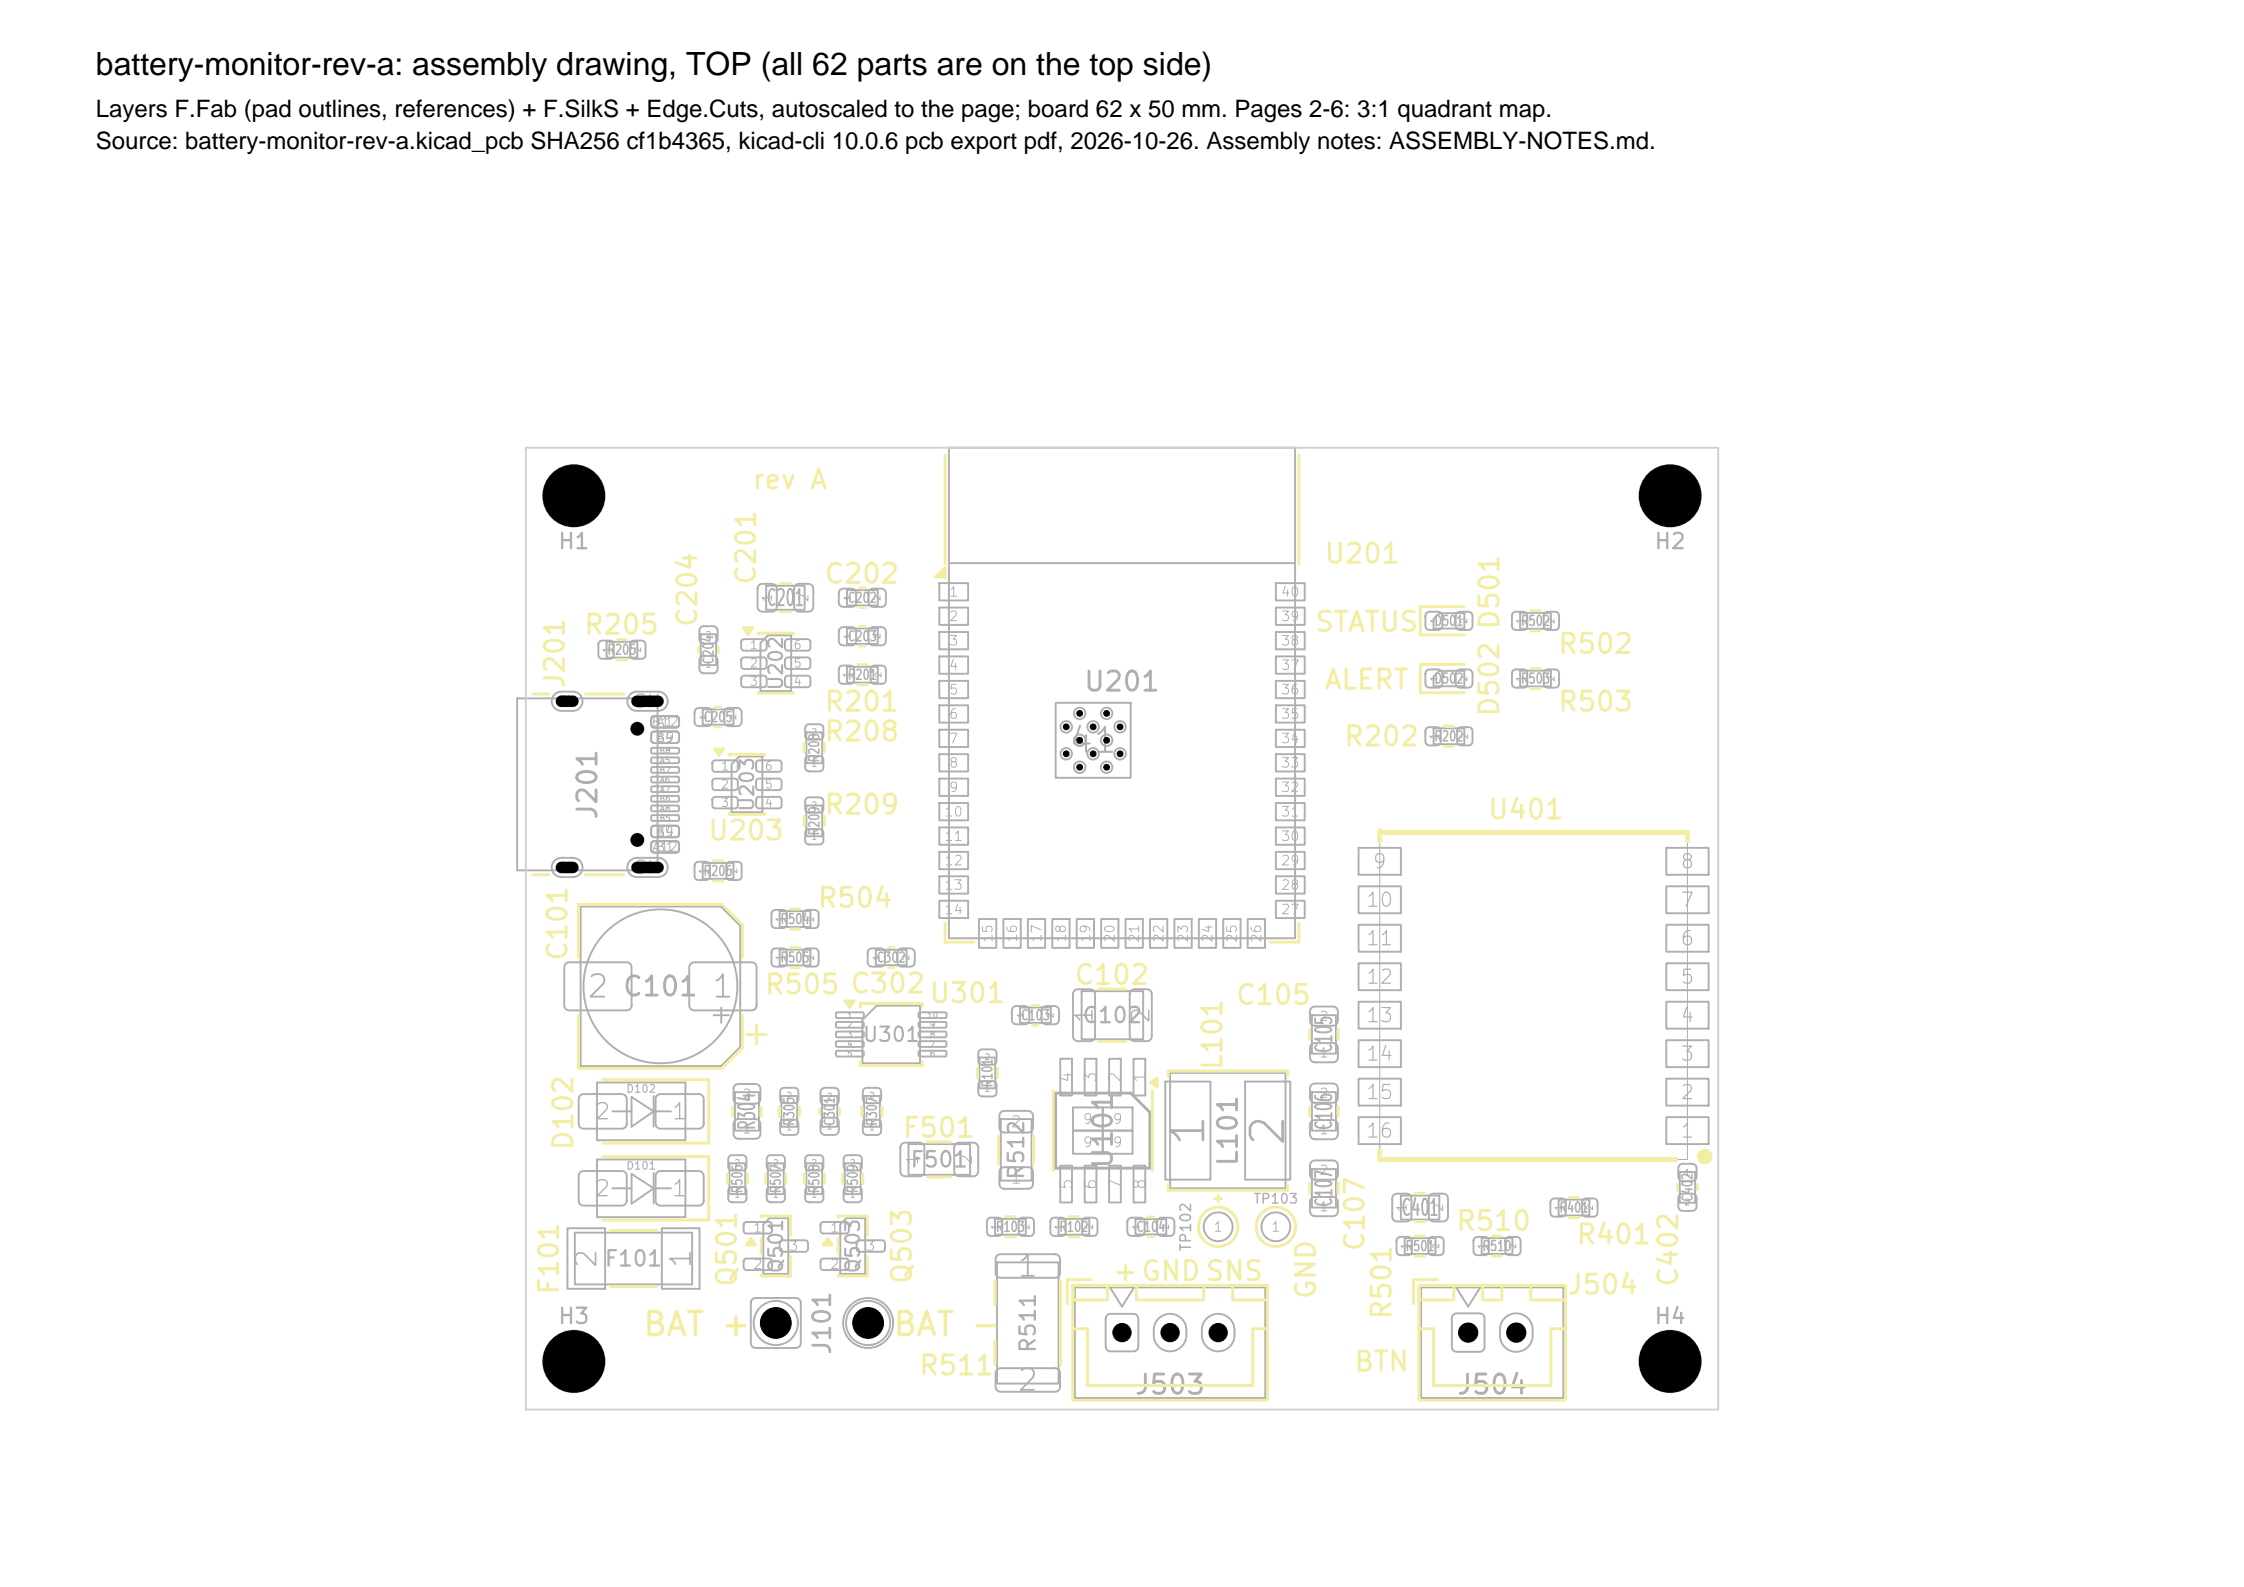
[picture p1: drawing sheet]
<svg xmlns="http://www.w3.org/2000/svg" width="297mm" height="210mm" viewBox="0 0 297 210" stroke-linecap="round" stroke-linejoin="round" font-family="sans-serif">
<defs><g id="words">
<g font-size="4.3" fill="#afafaf">
<text x="160.5" y="152.1" transform="rotate(-90 160.5 152.1)">1</text>
<text x="171.1" y="152.1" transform="rotate(-90 171.1 152.1)">2</text>
</g>
<text font-size="4.2" x="12.7" y="9.9">battery-monitor-rev-a: assembly drawing, TOP (all 62 parts are on the top side)</text>
<text font-size="3.3" fill="#afafaf" x="141.2" y="100.5">41</text>
<g font-size="3.2">
<text x="12.7" y="15.5">Layers F.Fab (pad outlines, references) + F.SilkS + Edge.Cuts, autoscaled to the page; board 62 x 50 mm. Pages 2-6: 3:1 quadrant map.</text>
<text x="12.7" y="19.8">Source: battery-monitor-rev-a.kicad_pcb SHA256 cf1b4365, kicad-cli 10.0.6 pcb export pdf, 2026-10-26. Assembly notes: ASSEMBLY-NOTES.md.</text>
</g>
<g font-size="3.1" fill="#f2eda1">
<text x="84.9" y="177.5">BAT +</text>
<text x="118" y="177.5">BAT -</text>
</g>
<g font-size="3" fill="#afafaf">
<text x="77.4" y="132.8">2</text>
<text x="94" y="132.8">1</text>
</g>
<g font-size="2.8" fill="#afafaf">
<text x="134.4" y="169.7">1</text>
<text x="134.4" y="184.8">2</text>
</g>
<g font-size="2.7" fill="#afafaf">
<text x="79.6" y="168.1" transform="rotate(-90 79.6 168.1)">2</text>
<text x="92.1" y="168.1" transform="rotate(-90 92.1 168.1)">1</text>
</g>
<g font-size="2.5" fill="#f2eda1">
<text x="99.4" y="65.4">rev A</text>
<text x="100.7" y="77.6" transform="rotate(-90 100.7 77.6)">C201</text>
<text x="108.9" y="77.8">C202</text>
<text x="175.1" y="75.2">U201</text>
<text x="92.9" y="83.2" transform="rotate(-90 92.9 83.2)">C204</text>
<text x="77.1" y="84.6">R205</text>
<text x="173.9" y="84.2">STATUS</text>
<text x="206" y="87.1">R502</text>
<text x="75.3" y="91.3" transform="rotate(-90 75.3 91.3)">J201</text>
<text x="108.9" y="94.8">R201</text>
<text x="175.1" y="91.8">ALERT</text>
<text x="199" y="95" transform="rotate(-90 199 95)">D502 D501</text>
<text x="206" y="94.8">R503</text>
<text x="108.9" y="98.7">R208</text>
<text x="177.7" y="99.4">R202</text>
<text x="93.5" y="111.8">U203</text>
<text x="108.9" y="108.4">R209</text>
<text x="196.7" y="109">U401</text>
<text x="108" y="120.7">R504</text>
<text x="75.7" y="127.3" transform="rotate(-90 75.7 127.3)">C101</text>
<text x="142" y="130.9">C102</text>
<text x="101" y="132.2">R505 C302</text>
<text x="122.8" y="133.3">U301</text>
<text x="163.4" y="133.6">C105</text>
<text x="162.4" y="141.8" transform="rotate(-90 162.4 141.8)">L101</text>
<text x="76.5" y="152.4" transform="rotate(-90 76.5 152.4)">D102</text>
<text x="119.3" y="151.1">F501</text>
<text x="181.2" y="165.8" transform="rotate(-90 181.2 165.8)">C107</text>
<text x="192.5" y="163.5">R510</text>
<text x="208.4" y="165.3">R401</text>
<text x="74.6" y="171.5" transform="rotate(-90 74.6 171.5)">F101</text>
<text x="98.1" y="170.5" transform="rotate(-90 98.1 170.5)">Q501</text>
<text x="121.3" y="170.1" transform="rotate(-90 121.3 170.1)">Q503</text>
<text x="147.1" y="170.1">+GNDSNS</text>
<text x="174.8" y="172.1" transform="rotate(-90 174.8 172.1)">GND</text>
<text x="207.3" y="171.9">J504</text>
<text x="222.7" y="170.5" transform="rotate(-90 222.7 170.5)">C402</text>
<text x="184.8" y="174.8" transform="rotate(-90 184.8 174.8)">R501</text>
<text x="121.4" y="182.6">R511</text>
<text x="179" y="182.1">BTN</text>
</g>
<g font-size="2.5" fill="#afafaf">
<text x="143.3" y="92.1">U201</text>
<text x="79.7" y="108.7" transform="rotate(-90 79.7 108.7)">J201</text>
<text x="82.2" y="132.5">C101</text>
<text x="147.9" y="154.8" transform="rotate(-90 147.9 154.8)">U101</text>
<text x="164.4" y="154.5" transform="rotate(-90 164.4 154.5)">L101</text>
<text x="150" y="185.1">J503</text>
<text x="192.6" y="185.1">J504</text>
</g>
<g font-size="2.3" fill="#afafaf">
<text x="145.2" y="135.7" transform="rotate(-90 145.2 135.7)">1</text>
<text x="152.7" y="135.7" transform="rotate(-90 152.7 135.7)">2</text>
<text x="110.5" y="179.4" transform="rotate(-90 110.5 179.4)">J101</text>
</g>
<g font-size="2.2" fill="#afafaf">
<text x="101.4" y="80.7">C201</text>
<text x="176.9" y="139.5" transform="rotate(-90 176.9 139.5)">C105</text>
<text x="100.5" y="149.7" transform="rotate(-90 100.5 149.7)">R304</text>
<text x="176.9" y="149.7" transform="rotate(-90 176.9 149.7)">C106</text>
<text x="176.9" y="159.8" transform="rotate(-90 176.9 159.8)">C107</text>
<text x="185.4" y="161.4">C401</text>
</g>
<g font-size="2.1" fill="#afafaf">
<text x="78.5" y="148.7">2</text>
<text x="88.7" y="148.7">1</text>
<text x="78.5" y="158.9">2</text>
<text x="88.7" y="158.9">1</text>
</g>
<g font-size="2" fill="#afafaf">
<text x="73.7" y="73.2">H1</text>
<text x="218.8" y="73.2">H2</text>
<text x="143.1" y="135.9">C102</text>
<text x="120.3" y="155">F501</text>
<text x="136" y="156.3" transform="rotate(-90 136 156.3)">R512</text>
<text x="79.9" y="168.1">F101</text>
<text x="73.7" y="175.7">H3</text>
<text x="137.6" y="179.2" transform="rotate(-90 137.6 179.2)">R511</text>
<text x="218.8" y="175.7">H4</text>
</g>
<g font-size="1.9" fill="#afafaf">
<text x="181.5" y="115.4">9</text>
<text x="222.3" y="115.4">8</text>
<text x="180.6" y="120.5">10</text>
<text x="180.6" y="125.6">11</text>
<text x="222.3" y="125.6">6</text>
<text x="222.3" y="120.5">7</text>
<text x="180.6" y="130.7">12</text>
<text x="222.3" y="130.7">5</text>
<text x="180.6" y="135.8">13</text>
<text x="222.3" y="135.8">4</text>
<text x="114" y="138.3">U301</text>
<text x="180.6" y="140.9">14</text>
<text x="222.3" y="140.9">3</text>
<text x="180.6" y="145.9">15</text>
<text x="222.3" y="145.9">2</text>
<text x="180.6" y="151">16</text>
<text x="222.3" y="151">1</text>
</g>
<g font-size="1.8" fill="#afafaf">
<text x="83.7" y="94.2">SH</text>
<text x="104.1" y="91.5" transform="rotate(-90 104.1 91.5)">U202</text>
<text x="100.3" y="107.6" transform="rotate(-90 100.3 107.6)">U203</text>
<text x="83.7" y="116.1">SH</text>
<text x="104.1" y="168.6" transform="rotate(-90 104.1 168.6)">Q501</text>
<text x="114.3" y="168.6" transform="rotate(-90 114.3 168.6)">Q503</text>
</g>
<g font-size="1.7" fill="#afafaf">
<text x="149.8" y="177.3" transform="rotate(-90 149.8 177.3)">1</text>
<text x="156.1" y="177.3" transform="rotate(-90 156.1 177.3)">2</text>
<text x="162.5" y="177.3" transform="rotate(-90 162.5 177.3)">3</text>
<text x="195.6" y="177.3" transform="rotate(-90 195.6 177.3)">1</text>
<text x="202" y="177.3" transform="rotate(-90 202 177.3)">2</text>
</g>
<g font-size="1.6" fill="#afafaf">
<text x="142.3" y="143.4" transform="rotate(-90 142.3 143.4)">4</text>
<text x="145.5" y="143.4" transform="rotate(-90 145.5 143.4)">3</text>
<text x="148.8" y="143.4" transform="rotate(-90 148.8 143.4)">2</text>
<text x="152" y="143.4" transform="rotate(-90 152 143.4)">1</text>
<text x="142.3" y="157.6" transform="rotate(-90 142.3 157.6)">5</text>
<text x="145.5" y="157.6" transform="rotate(-90 145.5 157.6)">6</text>
<text x="148.8" y="157.6" transform="rotate(-90 148.8 157.6)">7</text>
<text x="152" y="157.6" transform="rotate(-90 152 157.6)">8</text>
</g>
<g font-size="1.5" fill="#afafaf">
<text x="133.6" y="149.6">2</text>
<text x="121.9" y="154.3" transform="rotate(-90 121.9 154.3)">1</text>
<text x="129" y="154.3" transform="rotate(-90 129 154.3)">2</text>
<text x="133.6" y="157">1</text>
</g>
<g font-size="1.4" fill="#afafaf">
<text x="73.6" y="93.8">SH</text>
<text x="73.6" y="115.8">SH</text>
<text x="158" y="165.7" transform="rotate(-90 158 165.7)">TP102</text>
</g>
<g font-size="1.3" fill="#afafaf">
<text x="112.1" y="80.1">C202</text>
<text x="125.5" y="79.3">1</text>
<text x="125.5" y="82.5">2</text>
<text x="169.4" y="82.5">39</text>
<text x="169.4" y="79.3">40</text>
<text x="189.8" y="83.2">D501</text>
<text x="201.2" y="83.2">R502</text>
<text x="80.3" y="87">R205</text>
<text x="94.8" y="88" transform="rotate(-90 94.8 88)">C204</text>
<text x="112.1" y="85.2">C203</text>
<text x="125.5" y="85.7">3</text>
<text x="125.5" y="89">4</text>
<text x="169.4" y="89">37</text>
<text x="169.4" y="85.7">38</text>
<text x="93" y="95.9">C205</text>
<text x="112.1" y="90.3">R201</text>
<text x="125.5" y="92.2">5</text>
<text x="125.5" y="95.4">6</text>
<text x="169.4" y="95.4">35</text>
<text x="169.4" y="92.2">36</text>
<text x="189.8" y="90.8">D502</text>
<text x="201.2" y="90.8">R503</text>
<text x="108.8" y="101" transform="rotate(-90 108.8 101)">R208</text>
<text x="125.5" y="98.7">7</text>
<text x="125.5" y="101.9">8</text>
<text x="169.4" y="101.9">33</text>
<text x="169.4" y="98.7">34</text>
<text x="189.8" y="98.4">R202</text>
<text x="125.5" y="105.1">9</text>
<text x="169.4" y="105.1">32</text>
<text x="108.8" y="110.6" transform="rotate(-90 108.8 110.6)">R209</text>
<text x="124.9" y="108.4">10</text>
<text x="124.9" y="111.6">11</text>
<text x="169.4" y="111.6">30</text>
<text x="169.4" y="108.4">31</text>
<text x="93" y="116.3">R206</text>
<text x="124.9" y="114.8">12</text>
<text x="124.9" y="118.1">13</text>
<text x="169.4" y="118.1">28</text>
<text x="169.4" y="114.8">29</text>
<text x="103.2" y="122.6">R504</text>
<text x="124.9" y="121.3">14</text>
<text x="131.7" y="124.9" transform="rotate(-90 131.7 124.9)">15</text>
<text x="134.9" y="124.9" transform="rotate(-90 134.9 124.9)">16</text>
<text x="138.2" y="124.9" transform="rotate(-90 138.2 124.9)">17</text>
<text x="141.4" y="124.9" transform="rotate(-90 141.4 124.9)">18</text>
<text x="144.6" y="124.9" transform="rotate(-90 144.6 124.9)">19</text>
<text x="147.9" y="124.9" transform="rotate(-90 147.9 124.9)">20</text>
<text x="151.1" y="124.9" transform="rotate(-90 151.1 124.9)">21</text>
<text x="154.3" y="124.9" transform="rotate(-90 154.3 124.9)">22</text>
<text x="157.6" y="124.9" transform="rotate(-90 157.6 124.9)">23</text>
<text x="160.8" y="124.9" transform="rotate(-90 160.8 124.9)">24</text>
<text x="164" y="124.9" transform="rotate(-90 164 124.9)">25</text>
<text x="167.2" y="124.9" transform="rotate(-90 167.2 124.9)">26</text>
<text x="169.4" y="121.3">27</text>
<text x="103.2" y="127.7">R505</text>
<text x="115.9" y="127.7">C302</text>
<text x="135" y="135.3">C103</text>
<text x="131.7" y="144" transform="rotate(-90 131.7 144)">R101</text>
<text x="105.5" y="149.1" transform="rotate(-90 105.5 149.1)">R305</text>
<text x="110.8" y="149.1" transform="rotate(-90 110.8 149.1)">C301</text>
<text x="116.4" y="149.1" transform="rotate(-90 116.4 149.1)">R307</text>
<text x="143.2" y="149.1">9</text>
<text x="147.2" y="149.1">9</text>
<text x="143.2" y="152.1">9</text>
<text x="147.2" y="152.1">9</text>
<text x="98.6" y="158" transform="rotate(-90 98.6 158)">R506</text>
<text x="103.7" y="158" transform="rotate(-90 103.7 158)">R507</text>
<text x="108.8" y="158" transform="rotate(-90 108.8 158)">R508</text>
<text x="113.9" y="158" transform="rotate(-90 113.9 158)">R509</text>
<text x="165.8" y="159.6">TP103</text>
<text x="206.3" y="160.8">R401</text>
<text x="224.3" y="159.1" transform="rotate(-90 224.3 159.1)">C402</text>
<text x="99.6" y="163.4">1</text>
<text x="104.3" y="165.8">3</text>
<text x="109.8" y="163.4">1</text>
<text x="114.5" y="165.8">3</text>
<text x="131.7" y="163.3">R103</text>
<text x="140.1" y="163.3">R102</text>
<text x="150.3" y="163.3">C104</text>
<text x="160.5" y="163.3">1</text>
<text x="168.1" y="163.3">1</text>
<text x="185.9" y="165.9">R501</text>
<text x="196.1" y="165.9">R510</text>
<text x="99.6" y="168.3">2</text>
<text x="109.8" y="168.3">2</text>
</g>
<g font-size="1.2" fill="#afafaf">
<text x="102.5" y="79.8" transform="rotate(-90 102.5 79.8)">1</text>
<text x="107.3" y="79.8" transform="rotate(-90 107.3 79.8)">2</text>
<text x="86.1" y="96.5">B12</text>
<text x="86.7" y="98.5">B9</text>
<text x="86.8" y="96.5">A1</text>
<text x="86.8" y="98.5">A4</text>
<text x="86.2" y="113">A12</text>
<text x="86.7" y="113">B1</text>
<text x="86.7" y="111">B4</text>
<text x="86.8" y="111">A9</text>
<text x="174.5" y="135.4">2</text>
<text x="174.5" y="140.2">1</text>
<text x="98.2" y="145.6">2</text>
<text x="174.5" y="145.6">2</text>
<text x="98.2" y="150.3">1</text>
<text x="174.5" y="150.4">1</text>
<text x="174.5" y="155.8">2</text>
<text x="174.5" y="160.6">1</text>
<text x="186.5" y="160.5" transform="rotate(-90 186.5 160.5)">1</text>
<text x="191.3" y="160.5" transform="rotate(-90 191.3 160.5)">2</text>
</g>
<g font-size="1.1" fill="#afafaf">
<text x="99.1" y="86.2">1</text>
<text x="99.1" y="88.6">2</text>
<text x="104.9" y="88.6">5</text>
<text x="104.9" y="86.2">6</text>
<text x="99.1" y="91">3</text>
<text x="104.9" y="91">4</text>
<text x="95.3" y="102.2">1</text>
<text x="95.3" y="104.6">2</text>
<text x="95.3" y="107.1">3</text>
<text x="101.1" y="107.1">4</text>
<text x="101.1" y="104.6">5</text>
<text x="101.1" y="102.2">6</text>
</g>
<g font-size="1" fill="#afafaf">
<text x="82.8" y="144.8">D102</text>
<text x="82.8" y="155">D101</text>
</g>
<g font-size=".8" fill="#afafaf">
<text x="112.8" y="79.6" transform="rotate(-90 112.8 79.6)">1</text>
<text x="116.7" y="79.6" transform="rotate(-90 116.7 79.6)">2</text>
<text x="190.4" y="82.6" transform="rotate(-90 190.4 82.6)">1</text>
<text x="194.4" y="82.6" transform="rotate(-90 194.4 82.6)">2</text>
<text x="201.7" y="82.6" transform="rotate(-90 201.7 82.6)">1</text>
<text x="205.9" y="82.6" transform="rotate(-90 205.9 82.6)">2</text>
<text x="80.8" y="86.4" transform="rotate(-90 80.8 86.4)">1</text>
<text x="85" y="86.4" transform="rotate(-90 85 86.4)">2</text>
<text x="93.3" y="88.6">1</text>
<text x="93.3" y="84.6">2</text>
<text x="112.6" y="89.7" transform="rotate(-90 112.6 89.7)">1</text>
<text x="112.8" y="84.7" transform="rotate(-90 112.8 84.7)">1</text>
<text x="116.7" y="84.7" transform="rotate(-90 116.7 84.7)">2</text>
<text x="116.8" y="89.7" transform="rotate(-90 116.8 89.7)">2</text>
<text x="93.7" y="95.3" transform="rotate(-90 93.7 95.3)">1</text>
<text x="97.6" y="95.3" transform="rotate(-90 97.6 95.3)">2</text>
<text x="190.4" y="90.3" transform="rotate(-90 190.4 90.3)">1</text>
<text x="194.4" y="90.3" transform="rotate(-90 194.4 90.3)">2</text>
<text x="201.7" y="90.3" transform="rotate(-90 201.7 90.3)">1</text>
<text x="205.9" y="90.3" transform="rotate(-90 205.9 90.3)">2</text>
<text x="87.2" y="99.9">B8</text>
<text x="87.3" y="101.2">A5</text>
<text x="107.3" y="101.7">1</text>
<text x="107.3" y="97.5">2</text>
<text x="190.3" y="97.9" transform="rotate(-90 190.3 97.9)">1</text>
<text x="194.5" y="97.9" transform="rotate(-90 194.5 97.9)">2</text>
<text x="87.2" y="106.3">B6</text>
<text x="87.2" y="102.5">B7</text>
<text x="87.3" y="103.7">A6</text>
<text x="87.3" y="105">A7</text>
<text x="87.3" y="107.6">A8</text>
<text x="107.3" y="107.1">2</text>
<text x="87.2" y="108.8">B5</text>
<text x="107.3" y="111.3">1</text>
<text x="93.6" y="115.7" transform="rotate(-90 93.6 115.7)">1</text>
<text x="97.8" y="115.7" transform="rotate(-90 97.8 115.7)">2</text>
<text x="103.7" y="122.1" transform="rotate(-90 103.7 122.1)">1</text>
<text x="107.9" y="122.1" transform="rotate(-90 107.9 122.1)">2</text>
<text x="103.7" y="127.2" transform="rotate(-90 103.7 127.2)">1</text>
<text x="107.9" y="127.2" transform="rotate(-90 107.9 127.2)">2</text>
<text x="116.6" y="127.2" transform="rotate(-90 116.6 127.2)">1</text>
<text x="120.5" y="127.2" transform="rotate(-90 120.5 127.2)">2</text>
<text x="112" y="134.9">1</text>
<text x="112" y="136.2">2</text>
<text x="112" y="137.5">3</text>
<text x="122.6" y="134.9">10</text>
<text x="123" y="137.5">8</text>
<text x="123" y="136.2">9</text>
<text x="135.7" y="134.8" transform="rotate(-90 135.7 134.8)">1</text>
<text x="139.6" y="134.8" transform="rotate(-90 139.6 134.8)">2</text>
<text x="112" y="138.7">4</text>
<text x="112" y="140">5</text>
<text x="123" y="140">6</text>
<text x="123" y="138.7">7</text>
<text x="130.2" y="140.5">2</text>
<text x="104" y="149.8">1</text>
<text x="104" y="145.6">2</text>
<text x="109.3" y="149.7">1</text>
<text x="109.3" y="145.7">2</text>
<text x="114.9" y="149.8">1</text>
<text x="114.9" y="145.6">2</text>
<text x="130.2" y="144.7">1</text>
<text x="97.1" y="154.5">2</text>
<text x="102.2" y="154.5">2</text>
<text x="107.3" y="154.5">2</text>
<text x="112.4" y="154.5">2</text>
<text x="222.9" y="155.8">1</text>
<text x="97.1" y="158.7">1</text>
<text x="102.2" y="158.7">1</text>
<text x="107.3" y="158.7">1</text>
<text x="112.4" y="158.7">1</text>
<text x="206.8" y="160.3" transform="rotate(-90 206.8 160.3)">1</text>
<text x="211" y="160.3" transform="rotate(-90 211 160.3)">2</text>
<text x="222.9" y="159.7">2</text>
<text x="132.3" y="162.8" transform="rotate(-90 132.3 162.8)">1</text>
<text x="136.5" y="162.8" transform="rotate(-90 136.5 162.8)">2</text>
<text x="140.7" y="162.8" transform="rotate(-90 140.7 162.8)">1</text>
<text x="144.9" y="162.8" transform="rotate(-90 144.9 162.8)">2</text>
<text x="151" y="162.8" transform="rotate(-90 151 162.8)">1</text>
<text x="154.9" y="162.8" transform="rotate(-90 154.9 162.8)">2</text>
<text x="186.5" y="165.4" transform="rotate(-90 186.5 165.4)">1</text>
<text x="190.7" y="165.4" transform="rotate(-90 190.7 165.4)">2</text>
<text x="196.7" y="165.4" transform="rotate(-90 196.7 165.4)">1</text>
<text x="200.9" y="165.4" transform="rotate(-90 200.9 165.4)">2</text>
</g>
<g font-size=".5" fill="#afafaf">
<text x="142.4" y="94.8">41</text>
<text x="145.9" y="94.8">41</text>
<text x="140.6" y="96.6">41</text>
<text x="140.6" y="100.1">41</text>
<text x="142.4" y="98.4">41</text>
<text x="142.4" y="101.9">41</text>
<text x="144.1" y="96.6">41</text>
<text x="144.1" y="100.1">41</text>
<text x="145.9" y="98.4">41</text>
<text x="145.9" y="101.9">41</text>
<text x="147.7" y="96.6">41</text>
<text x="147.7" y="100.1">41</text>
</g>
</g></defs>
<g fill="none" stroke="#afafaf" stroke-width=".25">
<path d="M125.6 59.2h45.8v65h-45.8zM100.4 77.4l.5-.1h1.3a.64 .64 0 0 1 .6 .6v2.4a.64 .64 0 0 1-.6 .6h-1.3a.64 .64 0 0 1-.6-.6v-2.4zM101.4 77.5h5.1v3.2h-5.1zM105.3 77.4l.4-.1h1.3a.64 .64 0 0 1 .6 .6v2.4a.64 .64 0 0 1-.6 .6h-1.3a.64 .64 0 0 1-.6-.6v-2.4zM111.2 78.1l.4-.2h1.1a.57 .57 0 0 1 .6 .6v1.2a.57 .57 0 0 1-.6 .6h-1.1a.57 .57 0 0 1-.6-.6v-1.2zM112.1 78.1h4.1v2h-4.1zM115.1 78.1l.4-.2h1.2a.57 .57 0 0 1 .6 .6v1.2a.57 .57 0 0 1-.6 .6h-1.2a.57 .57 0 0 1-.5-.6v-1.2zM124.3 77.2h3.8v2.3h-3.8zM125.6 74.5h45.8M168.9 77.2h3.8v2.3h-3.8zM68.4 92.4h18.6v22.8h-18.6zM73.4 91.9l.7-.4h1.7a1.27 1.27 0 0 1 1.3 1.3 1.27 1.27 0 0 1-1.3 1.3h-1.5a1.27 1.27 0 0 1-1.2-.8 1.27 1.27 0 0 1 .3-1.4z"/>
<path d="M79.3 84.9l.4-.1h1a.51 .51 0 0 1 .5 .5v1.4a.51 .51 0 0 1-.5 .5h-1a.51 .51 0 0 1-.5-.5v-1.4zM80.3 84.9h4.1v2.1h-4.1zM83.4 91.9l.4-.3 .4-.1h2.9a1.27 1.27 0 0 1 1.3 1.3 1.27 1.27 0 0 1-1.3 1.3h-2.8a1.27 1.27 0 0 1-1.2-.8 1.27 1.27 0 0 1 .3-1.4zM83.5 84.9l.4-.1h1a.51 .51 0 0 1 .5 .5v1.4a.51 .51 0 0 1-.5 .5h-1a.51 .51 0 0 1-.5-.5v-1.4zM86.2 99h3.5l.2 .1v.4l-.2 .2h-3.3l-.2-.2zM86.3 94.9l.3-.1h2.9a.38 .38 0 0 1 .4 .3v.8a.38 .38 0 0 1-.4 .4h-2.9a.38 .38 0 0 1-.4-.4v-.8zM86.3 96.9l.3-.1h2.9a.38 .38 0 0 1 .4 .4v.7a.38 .38 0 0 1-.4 .4h-2.9a.38 .38 0 0 1-.4-.4v-.7zM92.1 93.8l.4-.1h1.1a.57 .57 0 0 1 .6 .5v1.3a.57 .57 0 0 1-.6 .6h-1.1a.57 .57 0 0 1-.6-.6v-1.3zM92.7 87l.4-.2h1.3a.57 .57 0 0 1 .6 .6v1.1a.57 .57 0 0 1-.6 .6h-1.3a.57 .57 0 0 1-.5-.6v-1.1zM92.7 83l.4-.1h1.3a.57 .57 0 0 1 .6 .5v1.2a.57 .57 0 0 1-.6 .5h-1.3a.57 .57 0 0 1-.5-.5v-1.2zM92.8 83.9h2v4.1h-2zM93 93.9h4.1v2h-4.1z"/>
<path d="M96 93.8l.4-.1h1.2a.57 .57 0 0 1 .6 .5v1.3a.57 .57 0 0 1-.6 .6h-1.2a.57 .57 0 0 1-.5-.6v-1.3zM98.2 84.7l.3-.1h2.6a.38 .38 0 0 1 .4 .4v.7a.38 .38 0 0 1-.4 .4h-2.6a.38 .38 0 0 1-.4-.4v-.7zM98.2 87.1l.3-.1h2.6a.38 .38 0 0 1 .4 .4v.7a.38 .38 0 0 1-.4 .4h-2.6a.38 .38 0 0 1-.4-.4v-.7zM98.2 89.5l.3-.1h2.6a.38 .38 0 0 1 .4 .4v.8a.38 .38 0 0 1-.4 .3h-2.6a.38 .38 0 0 1-.4-.3v-.8zM100.6 85.1l1.1-1h3v7.3h-4.1zM104 89.5l.3-.1h2.6a.38 .38 0 0 1 .4 .4v.8a.38 .38 0 0 1-.4 .3h-2.6a.38 .38 0 0 1-.4-.3v-.8zM104 87.1l.3-.1h2.6a.38 .38 0 0 1 .4 .4v.7a.38 .38 0 0 1-.4 .4h-2.6a.38 .38 0 0 1-.4-.4v-.7zM104 84.7l.3-.1h2.6a.38 .38 0 0 1 .4 .4v.7a.38 .38 0 0 1-.4 .4h-2.6a.38 .38 0 0 1-.4-.4v-.7zM106.7 96l.4-.2h1.4a.51 .51 0 0 1 .5 .5v1.1a.51 .51 0 0 1-.5 .5h-1.4a.51 .51 0 0 1-.5-.5v-1.1zM106.7 96.9h2.1v4.1h-2.1zM111.2 88.2l.3-.1h1a.51 .51 0 0 1 .6 .5v1.4a.51 .51 0 0 1-.6 .5h-1a.51 .51 0 0 1-.5-.5v-1.4zM111.2 83.2l.4-.2h1.1a.57 .57 0 0 1 .6 .6v1.2a.57 .57 0 0 1-.6 .6h-1.1a.57 .57 0 0 1-.6-.6v-1.2z"/>
<path d="M112.1 83.2h4.1v2h-4.1zM112.1 88.2h4.1v2.1h-4.1zM115.1 83.2l.4-.2h1.2a.57 .57 0 0 1 .6 .6v1.2a.57 .57 0 0 1-.6 .6h-1.2a.57 .57 0 0 1-.5-.6v-1.2zM115.4 88.2l.3-.1h1a.51 .51 0 0 1 .6 .5v1.4a.51 .51 0 0 1-.6 .5h-1a.51 .51 0 0 1-.5-.5v-1.4zM124.3 80.4h3.8v2.3h-3.8zM124.3 83.6h3.8v2.3h-3.8zM124.3 86.9h3.8v2.3h-3.8zM124.3 90.1h3.8v2.3h-3.8zM124.3 93.3h3.8v2.3h-3.8zM124.3 96.6h3.8v2.3h-3.8zM124.3 99.8h3.8v2.3h-3.8zM139.7 93h9.9v9.9h-9.9z"/>
<path d="M168.9 99.8h3.8v2.3h-3.8zM168.9 96.6h3.8v2.3h-3.8zM168.9 93.3h3.8v2.3h-3.8zM168.9 90.1h3.8v2.3h-3.8zM168.9 86.9h3.8v2.3h-3.8zM168.9 83.6h3.8v2.3h-3.8zM168.9 80.4h3.8v2.3h-3.8zM188.8 96.4l.4-.2h1a.51 .51 0 0 1 .5 .5v1.4a.51 .51 0 0 1-.5 .5h-1a.51 .51 0 0 1-.5-.5v-1.4zM188.8 88.7l.4-.1h1.1a.56 .56 0 0 1 .6 .5v1.3a.56 .56 0 0 1-.6 .6h-1.1a.56 .56 0 0 1-.5-.6v-1.3zM188.8 81.1l.4-.2h1.1a.56 .56 0 0 1 .6 .6v1.3a.56 .56 0 0 1-.6 .6h-1.1a.56 .56 0 0 1-.5-.6v-1.3zM189.7 96.4h4.1v2.1h-4.1zM189.7 81.9l.8-.8h3.3v2.1h-4.1z"/>
<path d="M190.5 88.8h3.3v2h-4.1v-1.3zM192.8 88.7l.4-.1h1.1a.56 .56 0 0 1 .6 .5v1.3a.56 .56 0 0 1-.6 .6h-1.1a.56 .56 0 0 1-.5-.6v-1.3zM192.8 81.1l.4-.2h1.1a.56 .56 0 0 1 .6 .6v1.3a.56 .56 0 0 1-.6 .6h-1.1a.56 .56 0 0 1-.5-.6v-1.3zM193 96.4l.4-.2h1a.51 .51 0 0 1 .5 .5v1.4a.51 .51 0 0 1-.5 .5h-1a.51 .51 0 0 1-.5-.5v-1.4zM200.3 88.7l.3-.1h1a.51 .51 0 0 1 .5 .5v1.4a.51 .51 0 0 1-.5 .5h-1a.51 .51 0 0 1-.5-.5v-1.4zM200.3 81.1l.3-.2h1a.51 .51 0 0 1 .5 .6v1.4a.51 .51 0 0 1-.5 .5h-1a.51 .51 0 0 1-.5-.5v-1.4zM201.2 88.7h4.1v2.1h-4.1zM201.2 81.1h4.1v2.1h-4.1zM204.5 88.7l.3-.1h1a.51 .51 0 0 1 .5 .5v1.4a.51 .51 0 0 1-.5 .5h-1a.51 .51 0 0 1-.5-.5v-1.4zM204.5 81.1l.3-.2h1a.51 .51 0 0 1 .5 .6v1.4a.51 .51 0 0 1-.5 .5h-1a.51 .51 0 0 1-.5-.5v-1.4zM73.4 113.9l.7-.4h1.7a1.27 1.27 0 0 1 1.3 1.3 1.27 1.27 0 0 1-1.3 1.3h-1.5a1.27 1.27 0 0 1-1.2-.8 1.27 1.27 0 0 1 .3-1.4zM76.8 120h18.6l2.6 2.5v16l-2.6 2.6h-18.6z"/>
<path d="M83.4 113.9l.4-.3 .4-.1h2.9a1.27 1.27 0 0 1 1.3 1.3 1.27 1.27 0 0 1-1.3 1.3h-2.8a1.27 1.27 0 0 1-1.2-.8 1.27 1.27 0 0 1 .3-1.4zM86.2 100.3l3.5-.1 .2 .1v.5l-.2 .2h-3.3l-.2-.2zM86.2 102.8h3.5l.2 .1v.4l-.2 .2h-3.3l-.2-.2zM86.2 104.1l3.5-.1 .2 .2v.4l-.2 .2h-3.3l-.2-.2zM86.2 106.7l3.5-.1 .2 .1v.5l-.2 .2h-3.3l-.2-.2zM86.2 107.9h3.5l.2 .1v.4l-.2 .2h-3.3l-.2-.2zM86.2 105.4l3.5-.1 .2 .1v.5l-.2 .2h-3.3l-.2-.2zM86.2 101.6l3.5-.1 .2 .1v.5l-.2 .2h-3.3l-.2-.2zM86.3 109.4l.3-.1h2.9a.38 .38 0 0 1 .4 .3v.8a.38 .38 0 0 1-.4 .4h-2.9a.38 .38 0 0 1-.4-.4v-.8zM86.3 111.4l.3-.1h2.9a.38 .38 0 0 1 .4 .4v.7a.38 .38 0 0 1-.4 .4h-2.9a.38 .38 0 0 1-.4-.4v-.7zM92.1 114.2l.3-.2h1.1a.51 .51 0 0 1 .5 .5v1.4a.51 .51 0 0 1-.5 .6h-1.1a.51 .51 0 0 1-.5-.6v-1.4zM93 114.2h4.1v2.1h-4.1z"/>
<path d="M94.4 100.7l.3-.1h2.6a.38 .38 0 0 1 .4 .4v.8a.38 .38 0 0 1-.4 .3h-2.6a.38 .38 0 0 1-.4-.3v-.8zM94.4 103.1l.3-.1h2.6a.38 .38 0 0 1 .4 .4v.8a.38 .38 0 0 1-.4 .4h-2.6a.38 .38 0 0 1-.4-.4v-.8zM94.4 105.6l.3-.2h2.6a.38 .38 0 0 1 .4 .4v.8a.38 .38 0 0 1-.4 .4h-2.6a.38 .38 0 0 1-.4-.4v-.8zM96.3 114.2l.3-.2h1.1a.51 .51 0 0 1 .5 .5v1.4a.51 .51 0 0 1-.5 .6h-1.1a.51 .51 0 0 1-.5-.6v-1.4zM96.8 101.1l1-1h3.1v7.4h-4.1zM100.2 105.6l.3-.2h2.6a.38 .38 0 0 1 .3 .4v.8a.38 .38 0 0 1-.3 .4h-2.6a.38 .38 0 0 1-.4-.4v-.8zM100.2 103.1l.3-.1h2.6a.38 .38 0 0 1 .3 .4v.8a.38 .38 0 0 1-.3 .4h-2.6a.38 .38 0 0 1-.4-.4v-.8zM100.2 100.7l.3-.1h2.6a.38 .38 0 0 1 .3 .4v.8a.38 .38 0 0 1-.3 .3h-2.6a.38 .38 0 0 1-.4-.3v-.8zM106.7 100.2l.4-.2h1.4a.51 .51 0 0 1 .5 .5v1.1a.51 .51 0 0 1-.5 .5h-1.4a.51 .51 0 0 1-.5-.5v-1.1zM106.7 109.9l.4-.2h1.4a.51 .51 0 0 1 .5 .5v1a.51 .51 0 0 1-.5 .5h-1.4a.51 .51 0 0 1-.5-.5v-1zM106.7 105.7l.4-.2h1.4a.51 .51 0 0 1 .5 .5v1a.51 .51 0 0 1-.5 .5h-1.4a.51 .51 0 0 1-.5-.5v-1zM106.7 106.6h2.1v4.1h-2.1z"/>
<path d="M124.3 103h3.8v2.3h-3.8zM124.3 106.3h3.8v2.3h-3.8zM124.3 109.5h3.8v2.3h-3.8zM124.3 112.7h3.8v2.3h-3.8zM124.3 116h3.8v2.3h-3.8zM124.3 119.2h3.8v2.3h-3.8zM168.9 119.2h3.8v2.3h-3.8zM168.9 116h3.8v2.3h-3.8zM168.9 112.7h3.8v2.3h-3.8zM168.9 109.5h3.8v2.3h-3.8zM168.9 106.3h3.8v2.3h-3.8zM168.9 103h3.8v2.3h-3.8z"/>
<path d="M179.8 112.2h5.6v3.6h-5.6zM179.8 117.3h5.6v3.5h-5.6zM220.5 117.3h5.6v3.5h-5.6zM220.5 112.2h5.6v3.6h-5.6zM74.9 127.5l.4-.2h7.7a.64 .64 0 0 1 .6 .7v5.1a.64 .64 0 0 1-.6 .6h-7.7a.64 .64 0 0 1-.6-.6v-5.1zM91.4 127.5l.5-.2h7.6a.64 .64 0 0 1 .6 .7v5.1a.64 .64 0 0 1-.6 .6h-7.6a.64 .64 0 0 1-.7-.6v-5.1zM94.4 134.3h2.1M95.5 133.3v2.1M102.3 125.6l.3-.1h1a.51 .51 0 0 1 .5 .5v1.4a.51 .51 0 0 1-.5 .5h-1a.51 .51 0 0 1-.5-.5v-1.4zM102.3 120.6l.3-.2h1a.51 .51 0 0 1 .5 .5v1.4a.51 .51 0 0 1-.5 .5h-1a.51 .51 0 0 1-.5-.5v-1.4zM103.2 125.7h4.1v2.1h-4.1zM103.2 120.6h4.1v2.1h-4.1z"/>
<path d="M106.5 125.6l.3-.1h1a.51 .51 0 0 1 .5 .5v1.4a.51 .51 0 0 1-.5 .5h-1a.51 .51 0 0 1-.5-.5v-1.4zM106.5 120.6l.3-.2h1a.51 .51 0 0 1 .5 .5v1.4a.51 .51 0 0 1-.5 .5h-1a.51 .51 0 0 1-.5-.5v-1.4zM110.7 134h3.4l.2 .1v.4l-.2 .2h-3.3l-.2-.2zM110.7 135.3l3.4-.1 .2 .1v.5l-.2 .2h-3.3l-.2-.2zM110.7 136.6l3.4-.1 .2 .1v.5l-.2 .2h-3.3l-.2-.2zM110.7 137.8h3.4l.2 .1v.5l-.2 .1h-3.3l-.2-.1zM110.7 139.1h3.4l.2 .1v.4l-.2 .2h-3.3l-.2-.2zM114.1 135l1.9-1.9h5.8v7.6h-7.7zM115 125.7l.4-.2h1.2a.57 .57 0 0 1 .5 .6v1.2a.57 .57 0 0 1-.5 .6h-1.2a.57 .57 0 0 1-.6-.6v-1.2zM115.9 125.7h4.1v2h-4.1zM118.9 125.7l.5-.2h1.1a.57 .57 0 0 1 .6 .6v1.2a.57 .57 0 0 1-.6 .6h-1.1a.57 .57 0 0 1-.6-.6v-1.2zM121.6 139.1h3.5l.2 .1v.4l-.2 .2h-3.3l-.2-.2z"/>
<path d="M121.6 137.8h3.5l.2 .1v.5l-.2 .1h-3.3l-.2-.1zM121.6 136.6l3.5-.1 .2 .1v.5l-.2 .2h-3.3l-.2-.2zM121.6 135.3l3.5-.1 .2 .1v.5l-.2 .2h-3.3l-.2-.2zM121.6 134h3.5l.2 .1v.4l-.2 .2h-3.3l-.2-.2zM129.6 121.6h2.3v3.8h-2.3zM129.6 139l.4-.1h1.4a.51 .51 0 0 1 .5 .5v1a.51 .51 0 0 1-.5 .5h-1.4a.51 .51 0 0 1-.5-.5v-1zM129.6 139.9h2.1v4.1h-2.1zM132.8 121.6h2.3v3.8h-2.3zM134.1 133.3l.4-.2h1.1a.57 .57 0 0 1 .6 .6v1.3a.57 .57 0 0 1-.6 .6h-1.1a.57 .57 0 0 1-.6-.6v-1.3zM135 133.3h4.1v2.1h-4.1zM136 121.6h2.3v3.8h-2.3zM138 133.3l.4-.2h1.2a.57 .57 0 0 1 .6 .6v1.3a.57 .57 0 0 1-.6 .6h-1.2a.57 .57 0 0 1-.5-.6v-1.3z"/>
<path d="M139.3 121.6h2.3v3.8h-2.3zM142.2 131.1l.4-.2h1.7a.64 .64 0 0 1 .6 .6v5.6a.64 .64 0 0 1-.6 .7h-1.7a.64 .64 0 0 1-.6-.7v-5.6zM142.5 121.6h2.3v3.8h-2.3zM143.2 131.2h8.1v6.3h-8.1zM145.7 121.6h2.3v3.8h-2.3zM149 121.6h2.3v3.8h-2.3zM149.7 131.1l.5-.2h1.6a.64 .64 0 0 1 .6 .6v5.6a.64 .64 0 0 1-.6 .7h-1.6a.64 .64 0 0 1-.7-.7v-5.6zM152.2 121.6h2.3v3.8h-2.3zM155.4 121.6h2.3v3.8h-2.3zM158.7 121.6h2.3v3.8h-2.3zM161.9 121.6h2.3v3.8h-2.3zM165.1 121.6h2.3v3.8h-2.3z"/>
<path d="M173.6 138.2l.4-.2h2.4a.64 .64 0 0 1 .7 .7v1.2a.64 .64 0 0 1-.7 .7h-2.4a.64 .64 0 0 1-.6-.7v-1.2zM173.6 133.4l.4-.2h2.4a.64 .64 0 0 1 .7 .6v1.3a.64 .64 0 0 1-.7 .6h-2.4a.64 .64 0 0 1-.6-.6v-1.3zM173.6 134.3h3.2v5.1h-3.2zM179.8 122.4h5.6v3.5h-5.6zM179.8 127.5h5.6v3.5h-5.6zM179.8 132.6h5.6v3.5h-5.6zM179.8 137.7h5.6v3.5h-5.6zM220.5 137.7h5.6v3.5h-5.6zM220.5 132.6h5.6v3.5h-5.6zM220.5 127.5h5.6v3.5h-5.6zM220.5 122.4h5.6v3.5h-5.6zM76.8 145l.4-.2h5.1a.64 .64 0 0 1 .7 .6v3.3a.64 .64 0 0 1-.7 .7h-5.1a.64 .64 0 0 1-.6-.7v-3.3z"/>
<path d="M76.8 155.1l.4-.1h5.1a.64 .64 0 0 1 .7 .6v3.3a.64 .64 0 0 1-.7 .6h-5.1a.64 .64 0 0 1-.6-.6v-3.3zM79 143.3h11.7v7.6h-11.7zM79 153.4h11.7v7.7h-11.7zM81 147.1h2.6M81 157.2h2.6M83.6 145.2l2.9 1.9-2.9 2zM83.6 155.3l2.9 1.9-2.9 2.1zM86.5 147.1h2.3M86.5 145v4.1M86.5 155.2v4.1M86.5 157.2h2.3M87 145l.4-.2h5.1a.64 .64 0 0 1 .6 .6v3.3a.64 .64 0 0 1-.6 .7h-5.1a.64 .64 0 0 1-.6-.7v-3.3z"/>
<path d="M87 155.1l.4-.1h5.1a.64 .64 0 0 1 .6 .6v3.3a.64 .64 0 0 1-.6 .6h-5.1a.64 .64 0 0 1-.6-.6v-3.3zM96.5 157.2l.4-.1h1.4a.51 .51 0 0 1 .5 .5v1a.51 .51 0 0 1-.5 .5h-1.4a.51 .51 0 0 1-.5-.5v-1zM96.5 153l.4-.1h1.4a.51 .51 0 0 1 .5 .5v1a.51 .51 0 0 1-.5 .5h-1.4a.51 .51 0 0 1-.5-.5v-1zM96.5 153.9h2.1v4.1h-2.1zM97.3 148.3l.4-.2h2.3a.64 .64 0 0 1 .6 .6v1.4a.64 .64 0 0 1-.6 .6h-2.3a.64 .64 0 0 1-.6-.6v-1.4zM97.3 143.6l.4-.2h2.3a.64 .64 0 0 1 .6 .7v1.3a.64 .64 0 0 1-.6 .7h-2.3a.64 .64 0 0 1-.6-.7v-1.3zM97.3 144.5h3.2v5.1h-3.2zM101.6 157.2l.4-.1h1.4a.51 .51 0 0 1 .5 .5v1a.51 .51 0 0 1-.5 .5h-1.4a.51 .51 0 0 1-.5-.5v-1zM101.6 153l.4-.1h1.4a.51 .51 0 0 1 .5 .5v1a.51 .51 0 0 1-.5 .5h-1.4a.51 .51 0 0 1-.5-.5v-1zM101.6 153.9h2.1v4.1h-2.1zM103.4 148.3l.4-.1h1.4a.51 .51 0 0 1 .5 .5v1a.51 .51 0 0 1-.5 .5h-1.4a.51 .51 0 0 1-.5-.5v-1zM103.4 144.1l.4-.1h1.4a.51 .51 0 0 1 .5 .5v1a.51 .51 0 0 1-.5 .5h-1.4a.51 .51 0 0 1-.5-.5v-1z"/>
<path d="M103.4 145h2.1v4.1h-2.1zM106.7 157.2l.4-.1h1.4a.51 .51 0 0 1 .5 .5v1a.51 .51 0 0 1-.5 .5h-1.4a.51 .51 0 0 1-.5-.5v-1zM106.7 153l.4-.1h1.4a.51 .51 0 0 1 .5 .5v1a.51 .51 0 0 1-.5 .5h-1.4a.51 .51 0 0 1-.5-.5v-1zM106.7 153.9h2.1v4.1h-2.1zM108.8 148.1l.4-.2h1.2a.57 .57 0 0 1 .6 .6v1.1a.57 .57 0 0 1-.6 .6h-1.2a.57 .57 0 0 1-.6-.6v-1.1zM108.8 144.1l.4-.1h1.2a.57 .57 0 0 1 .6 .5v1.2a.57 .57 0 0 1-.6 .5h-1.2a.57 .57 0 0 1-.6-.5v-1.2zM108.8 145h2v4.1h-2zM111.8 157.2l.4-.1h1.4a.51 .51 0 0 1 .5 .5v1a.51 .51 0 0 1-.5 .5h-1.4a.51 .51 0 0 1-.5-.5v-1zM111.8 153l.4-.1h1.4a.51 .51 0 0 1 .5 .5v1a.51 .51 0 0 1-.5 .5h-1.4a.51 .51 0 0 1-.5-.5v-1zM111.8 153.9h2.1v4.1h-2.1zM114.3 148.3l.4-.1h1.4a.51 .51 0 0 1 .5 .5v1a.51 .51 0 0 1-.5 .5h-1.4a.51 .51 0 0 1-.5-.5v-1zM114.3 144.1l.4-.1h1.4a.51 .51 0 0 1 .5 .5v1a.51 .51 0 0 1-.5 .5h-1.4a.51 .51 0 0 1-.5-.5v-1z"/>
<path d="M114.4 145h2.1v4.1h-2.1zM119.4 151.4l.4-.2h1.9a.64 .64 0 0 1 .6 .6v3.2a.64 .64 0 0 1-.6 .7h-1.9a.64 .64 0 0 1-.6-.7v-3.2zM120.2 151.4h8.2v4.1h-8.2zM126.5 151.4l.4-.2h1.9a.64 .64 0 0 1 .7 .6v3.2a.64 .64 0 0 1-.7 .7h-1.9a.64 .64 0 0 1-.6-.7v-3.2zM129.6 143.2l.4-.1h1.4a.51 .51 0 0 1 .5 .5v1a.51 .51 0 0 1-.5 .5h-1.4a.51 .51 0 0 1-.5-.5v-1zM132.5 154.6l.4-.1h3.2a.64 .64 0 0 1 .6 .6v1.6a.64 .64 0 0 1-.6 .6h-3.2a.64 .64 0 0 1-.6-.6v-1.6zM132.5 147.2l.4-.2h3.2a.64 .64 0 0 1 .6 .6v1.6a.64 .64 0 0 1-.6 .7h-3.2a.64 .64 0 0 1-.6-.7v-1.6zM132.5 148.1h4v8.1h-4zM140.3 140.1h1.6v4.9h-1.6zM140.3 154.3h1.6v4.8h-1.6zM142 146.5h4v3.1h-4zM142 149.6h4v3.1h-4z"/>
<path d="M143.6 140.1h1.5v4.9h-1.5zM143.6 154.3h1.5v4.8h-1.5zM146 146.5h3.9v3.1h-3.9zM146 149.6h3.9v3.1h-3.9zM146.8 140.1h1.5v4.9h-1.5zM146.8 154.3h1.5v4.8h-1.5zM150 140.1h1.6v4.9h-1.6zM150 154.3h1.6v4.8h-1.6zM154.2 143.1h6v13h-6zM154.9 142h15.2v15.3h-15.2zM164.8 143.1h6v13h-6zM173.6 148.4l.4-.2h2.4a.64 .64 0 0 1 .7 .7v1.2a.64 .64 0 0 1-.7 .7h-2.4a.64 .64 0 0 1-.6-.7v-1.2z"/>
<path d="M173.6 143.6l.4-.2h2.4a.64 .64 0 0 1 .7 .6v1.3a.64 .64 0 0 1-.7 .6h-2.4a.64 .64 0 0 1-.6-.6v-1.3zM173.6 158.6l.4-.2h2.4a.64 .64 0 0 1 .7 .6v1.3a.64 .64 0 0 1-.7 .6h-2.4a.64 .64 0 0 1-.6-.6v-1.3zM173.6 153.7l.4-.1h2.4a.64 .64 0 0 1 .7 .6v1.3a.64 .64 0 0 1-.7 .6h-2.4a.64 .64 0 0 1-.6-.6v-1.3zM173.6 144.5h3.2v5.1h-3.2zM173.6 154.7h3.2v5.1h-3.2zM179.8 142.7h5.6v3.6h-5.6zM179.8 147.8h5.6v3.6h-5.6zM184.5 158.1l.4-.1h1.3a.64 .64 0 0 1 .6 .6v2.4a.64 .64 0 0 1-.6 .6h-1.3a.64 .64 0 0 1-.6-.6v-2.4zM185.4 158.2h5.1v3.2h-5.1zM189.3 158.1l.4-.1h1.3a.64 .64 0 0 1 .6 .6v2.4a.64 .64 0 0 1-.6 .6h-1.3a.64 .64 0 0 1-.6-.6v-2.4zM205.4 158.7l.3-.1h1a.51 .51 0 0 1 .5 .5v1.4a.51 .51 0 0 1-.5 .5h-1a.51 .51 0 0 1-.5-.5v-1.4zM206.3 158.7h4.1v2.1h-4.1z"/>
<path d="M209.6 158.7l.3-.1h1a.51 .51 0 0 1 .5 .5v1.4a.51 .51 0 0 1-.5 .5h-1a.51 .51 0 0 1-.5-.5v-1.4zM220.5 147.8h5.6v3.6h-5.6zM220.5 142.7h5.6v3.6h-5.6zM222.3 154.2l.4-.2h1.3a.57 .57 0 0 1 .5 .6v1.1a.57 .57 0 0 1-.5 .6h-1.3a.57 .57 0 0 1-.6-.6v-1.1zM222.3 158.1l.4-.1h1.3a.57 .57 0 0 1 .5 .5v1.2a.57 .57 0 0 1-.5 .5h-1.3a.57 .57 0 0 1-.6-.5v-1.2zM222.3 155.1h2.1v4.1h-2.1zM75.1 162.5h5v8.1h-5zM76.1 163.1h15.5v6.9h-15.5zM87.6 162.5h5v8.1h-5zM98.5 161.8l.3-.1h3a.38 .38 0 0 1 .4 .4v.8a.38 .38 0 0 1-.4 .3h-3a.38 .38 0 0 1-.4-.3v-.8zM98.5 166.7l.3-.2h3a.38 .38 0 0 1 .4 .4v.8a.38 .38 0 0 1-.4 .4h-3a.38 .38 0 0 1-.4-.4v-.8zM99.6 171.9l.4-.1h5.4a.64 .64 0 0 1 .6 .6v5.3a.64 .64 0 0 1-.6 .7h-5.4a.64 .64 0 0 1-.6-.7v-5.3z"/>
<path d="M101.9 161.2h2.4v7.4h-3.3v-6.6zM103.3 164.2l.3-.1h3a.38 .38 0 0 1 .3 .4v.8a.38 .38 0 0 1-.3 .4h-3a.38 .38 0 0 1-.4-.4v-.8zM108.7 161.8l.3-.1h3a.38 .38 0 0 1 .4 .4v.8a.38 .38 0 0 1-.4 .3h-3a.38 .38 0 0 1-.4-.3v-.8zM108.7 166.7l.3-.2h3a.38 .38 0 0 1 .4 .4v.8a.38 .38 0 0 1-.4 .4h-3a.38 .38 0 0 1-.4-.4v-.8zM112 161.2h2.5v7.4h-3.3v-6.6zM113.5 164.2l.3-.1h2.9a.38 .38 0 0 1 .4 .4v.8a.38 .38 0 0 1-.4 .4h-2.9a.38 .38 0 0 1-.4-.4v-.8zM130.8 161.3l.3-.2h1a.51 .51 0 0 1 .6 .5v1.4a.51 .51 0 0 1-.6 .6h-1a.51 .51 0 0 1-.5-.6v-1.4zM131.7 161.3h4.1v2.1h-4.1zM132 166.2l.4-.2h7.3a.64 .64 0 0 1 .6 .6v1.9a.64 .64 0 0 1-.6 .6h-7.3a.64 .64 0 0 1-.6-.6v-1.9zM132 167.1h8.1v16h-8.1zM135 161.3l.3-.2h1a.51 .51 0 0 1 .6 .5v1.4a.51 .51 0 0 1-.6 .6h-1a.51 .51 0 0 1-.5-.6v-1.4zM139.2 161.3l.3-.2h1a.51 .51 0 0 1 .6 .5v1.4a.51 .51 0 0 1-.6 .6h-1a.51 .51 0 0 1-.5-.6v-1.4z"/>
<path d="M140.1 161.3h4.1v2.1h-4.1zM142.3 170.4h25.2v14.6h-25.2zM143.4 161.3l.3-.2h1a.51 .51 0 0 1 .6 .5v1.4a.51 .51 0 0 1-.6 .6h-1a.51 .51 0 0 1-.5-.6v-1.4zM146.5 174l.5-.1h3a.64 .64 0 0 1 .7 .6v3.7a.64 .64 0 0 1-.7 .6h-3a.64 .64 0 0 1-.7-.6v-3.7zM146.9 170.4l1.6 2.5 1.6-2.5M149.4 161.3l.4-.2h1.1a.57 .57 0 0 1 .6 .6v1.3a.57 .57 0 0 1-.6 .6h-1.1a.57 .57 0 0 1-.6-.6v-1.3zM150.3 161.3h4.1v2.1h-4.1zM153.3 161.3l.4-.2h1.2a.57 .57 0 0 1 .5 .6v1.3a.57 .57 0 0 1-.5 .6h-1.2a.57 .57 0 0 1-.6-.6v-1.3zM153.3 174.5a2.16 2.16 0 0 1 2.4-.5 2.16 2.16 0 0 1 1.3 2v.7a2.16 2.16 0 0 1-2.1 2.1 2.16 2.16 0 0 1-2.2-2.1v-.7a2.16 2.16 0 0 1 .6-1.5zM159.7 174.5a2.16 2.16 0 0 1 2.4-.5 2.16 2.16 0 0 1 1.3 2v.7a2.16 2.16 0 0 1-2.2 2.1 2.16 2.16 0 0 1-2.1-2.1v-.7a2.16 2.16 0 0 1 .6-1.5zM185 163.8l.3-.1h1.1a.51 .51 0 0 1 .5 .5v1.4a.51 .51 0 0 1-.5 .5h-1.1a.51 .51 0 0 1-.5-.5v-1.4zM185.9 163.8h4.1v2.1h-4.1z"/>
<path d="M188.1 170.4h18.8v14.6h-18.8zM189.2 163.8l.3-.1h1.1a.51 .51 0 0 1 .5 .5v1.4a.51 .51 0 0 1-.5 .5h-1.1a.51 .51 0 0 1-.5-.5v-1.4zM192.3 174l.5-.2h3a.64 .64 0 0 1 .7 .6v3.9a.64 .64 0 0 1-.7 .6h-3a.64 .64 0 0 1-.6-.6v-3.9zM192.7 170.4l1.6 2.5 1.6-2.5M195.2 163.8l.3-.1h1a.51 .51 0 0 1 .6 .5v1.4a.51 .51 0 0 1-.6 .5h-1a.51 .51 0 0 1-.5-.5v-1.4zM196.1 163.8h4.1v2.1h-4.1zM199.2 174.4a2.16 2.16 0 0 1 2.3-.4 2.16 2.16 0 0 1 1.3 2v.7a2.16 2.16 0 0 1-2.1 2.2 2.16 2.16 0 0 1-2.2-2.2v-.7a2.16 2.16 0 0 1 .7-1.6zM199.4 163.8l.3-.1h1a.51 .51 0 0 1 .6 .5v1.4a.51 .51 0 0 1-.6 .5h-1a.51 .51 0 0 1-.5-.5v-1.4zM132 181.2l.4-.1h7.3a.64 .64 0 0 1 .6 .6v1.8a.64 .64 0 0 1-.6 .7h-7.3a.64 .64 0 0 1-.6-.7v-1.8z"/>
<circle cx="76" cy="65.6" r="4.1"/>
<circle cx="221" cy="65.6" r="4.1"/>
<circle cx="84.4" cy="96.4" r=".83"/>
<circle cx="141.1" cy="96.2" r=".76"/>
<circle cx="141.1" cy="99.7" r=".76"/>
<circle cx="142.9" cy="94.4" r=".76"/>
<circle cx="142.9" cy="98" r=".76"/>
<circle cx="144.7" cy="96.2" r=".76"/>
<circle cx="144.7" cy="99.7" r=".76"/>
<circle cx="146.5" cy="94.4" r=".76"/>
<circle cx="146.5" cy="98" r=".76"/>
<circle cx="148.2" cy="96.2" r=".76"/>
<circle cx="148.2" cy="99.7" r=".76"/>
<circle cx="84.4" cy="111.2" r=".83"/>
<circle cx="142.9" cy="101.5" r=".76"/>
<circle cx="146.5" cy="101.5" r=".76"/>
<circle cx="87.4" cy="130.5" r="10.2"/>
<circle cx="102.7" cy="175.1" r="2.93"/>
<circle cx="114.9" cy="175.1" r="2.93"/>
<circle cx="114.9" cy="175.1" r="3.3"/>
<circle cx="161.2" cy="162.3" r="1.91"/>
<circle cx="168.9" cy="162.3" r="1.91"/>
<circle cx="76" cy="180.2" r="4.1"/>
<circle cx="221" cy="180.2" r="4.1"/>
</g>
<path d="M182.6 110.2h40.7v43.2h-40.7z" fill="none" stroke="#afafaf" stroke-width=".13"/>
<path d="M139.7 144.7h9.9l2.6 2.5v7.4h-12.5z" fill="none" stroke="#afafaf" stroke-width=".38"/>
<g fill="none" stroke="#f2eda1" stroke-width=".38">
<path d="M113.8 77.8h.7M81.7 84.6h1.2M81.7 87.3h1.2M94.6 99.1h1.2l-.6 .9zM96.5 100v-.2h4.7v.2M106.4 98.4v1.2M109.1 98.4v1.2M113.8 80.4h.7M96.5 107.6v.2h4.7v-.2M104.6 125.4h1.2M104.6 128h1.2M111.5 155.4v1.2"/>
<path d="M114.2 155.4v1.2M132.2 150.3v3.7M136.8 150.3v3.7M160.8 158.6h.9M161.2 158.2v.8M187.3 157.9h1.3M80.8 162.8h6.1M80.8 170.2h6.1M152 161h.7M152 163.6h.7M187.3 161.7h1.3M187.8 170.1h19.4v15.2h-19.4z"/>
<path d="M187.8 170.1h4.6v1.9h-4.6zM187.8 175.8h1.9v7.5h15.6v-7.5h1.9M190.2 169.3h-3.1v3.2M196.2 170.1h2.6v1.9h-2.6zM202.6 170.1h4.6v1.9h-4.6z"/>
</g>
<path d="M94.6 99.1h1.2l-.6 .9z" fill="#f2eda1"/>
<g fill="none" stroke="#f2eda1" stroke-width=".38">
<path d="M103.3 77.2h1.3M70.5 91.8h2.1M77.5 91.8h5.1M103.3 81h1.3M202.6 88.5h1.2M202.6 91.1h1.2M70.5 115.8h2.1M77.5 115.8h5.1M111.8 132.5h1.3l-.6 .8zM113.9 133.3v-.5h8.2v.5M173.4 136.2v1.4M177.1 136.2v1.4"/>
<path d="M79.8 142.9h14v8.4h-14M97 146.5v1.1M100.7 146.5v1.1M108.5 146.7v.7M111.1 146.7v.7M113.9 140.5v.5h8.2v-.5M131.7 169.5v3.2M131.7 177.5v3.1M133.1 161h1.2M133.1 163.7h1.2M140.4 169.5v11.1"/>
</g>
<path d="M111.8 132.5h1.3l-.6 .8z" fill="#f2eda1"/>
<path d="M98.4 83.1h1.2l-.6 .8zM100.4 83.9v-.1h4.6v.1M100.4 91.6v.1h4.6v-.1" fill="none" stroke="#f2eda1" stroke-width=".38"/>
<path d="M98.4 83.1h1.2l-.6 .8z" fill="#f2eda1"/>
<g fill="none" stroke="#f2eda1" stroke-width=".38">
<path d="M125.1 75.1v1.3h-1.3zM125.1 60.2v14.4M171.9 60.2v14.4M113.8 82.9h.7M113.8 85.5h.7M106.4 108v1.2M109.1 108v1.2M117.6 125.4h.7M117.6 128h.7M125.1 122.1v2.6h3.8M145.4 130.9h3.6M145.4 137.8h3.6"/>
<path d="M171.9 122.1v2.6h-3.8M101.4 155.4v1.2M103.1 146.5v1.2M104 155.4v1.2M105.8 146.5v1.2M129.4 141.4v1.2M132 141.4v1.2M154.6 142.4v-.7h15.8v.7M154.6 156.8v.7h15.8v-.7M173.4 146.4v1.3M173.4 156.6v1.3M177.1 146.4v1.3"/>
<path d="M177.1 156.6v1.3M142 170.1h25.7v15.2h-25.7zM142 170.1h4.6v1.9h-4.6zM142 175.8h1.9v7.5h21.9v-7.5h1.9M144.4 169.3h-3.2v3.2M150.4 170.1h8.9v1.9h-8.9zM163.1 170.1h4.6v1.9h-4.6z"/>
</g>
<path d="M182.6 110.2h40.7l.1 1M182.6 109.9v1.3M182.6 152.4v1h39.2" fill="none" stroke="#f2eda1" stroke-width=".65"/>
<circle cx="225.6" cy="153.1" r=".51" fill="none" stroke="#f2eda1" stroke-width="1"/>
<path d="M125.1 75.1v1.3h-1.3z" fill="#f2eda1"/>
<g fill="none" stroke="#f2eda1" stroke-width=".38">
<path d="M193.8 87.9h-5.8v3.8h5.8M104.6 120.3h1.2M104.6 122.9h1.2M139.4 144.3v10.6M152.3 143.3l.9-.7v1.3zM152.5 144.3v10.6M141.5 161h1.2M141.5 163.7h1.2M187.4 163.6h1.2M187.4 166.2h1.2"/>
<circle cx="161.2" cy="162.3" r="2.61"/>
</g>
<path d="M152.3 143.3l.9-.7v1.3z" fill="#f2eda1"/>
<g fill="none" stroke="#f2eda1" stroke-width=".38">
<path d="M92.5 85.6v.7M94.7 93.6h.7M94.7 96.2h.7M95.1 85.6v.7M202.6 80.8h1.2M202.6 83.5h1.2M94.4 113.9h1.2M94.4 116.6h1.2M96.3 155.4v1.2M98.9 155.4v1.2M106.4 155.4v1.2M109.1 155.4v1.2"/>
<path d="M114.1 146.5v1.2M116.7 146.5v1.2M207.7 158.5h1.2M109.6 163.9l.6 .9h-1.3zM110.9 161v-.1h3.9v2.6M110.9 163.9v2M114.8 166.3v2.6h-3.9v-.2M207.7 161.1h1.2"/>
</g>
<path d="M109.6 163.9l.6 .9h-1.3z" fill="#f2eda1"/>
<g fill="none" stroke="#f2eda1" stroke-width=".38">
<path d="M113.5 88h1.2M113.5 90.6h1.2M191.2 96.1h1.2M191.2 98.8h1.2M122.8 151.1h3.1M122.8 155.7h3.1M222 156.8v.7M224.6 156.8v.7M99.4 163.9l.6 .9h-1.2zM100.7 161v-.1h3.9v2.6M100.7 163.9v2M104.6 166.3v2.6h-3.9v-.2"/>
<path d="M197.5 163.6h1.2M197.5 166.2h1.2"/>
<circle cx="168.9" cy="162.3" r="2.61"/>
</g>
<path d="M99.4 163.9l.6 .9h-1.2z" fill="#f2eda1"/>
<path d="M193.8 80.3h-5.8v3.7h5.8M76.6 126.7v-7h18.9l2.8 2.7v4.3M76.6 134.4v7h18.9l2.8-2.7v-4.3M98.9 136.9h2.5M100.1 135.6v2.6M136.7 133h.7M136.7 135.6h.7M79.8 153.1h14v8.4h-14" fill="none" stroke="#f2eda1" stroke-width=".38"/>
<path d="M69.6 59.2h157.8v127.3h-157.8z" fill="none" stroke="#d0d2cd" stroke-width=".25"/>
<g fill="#000" stroke="#000" stroke-width=".13">
<circle cx="76" cy="65.6" r="4.1"/>
<circle cx="221" cy="65.6" r="4.1"/>
<circle cx="84.4" cy="96.4" r=".83"/>
<circle cx="141.1" cy="99.7" r=".38"/>
<circle cx="141.1" cy="96.2" r=".38"/>
<circle cx="142.9" cy="94.4" r=".38"/>
<circle cx="142.9" cy="98" r=".38"/>
<circle cx="144.7" cy="99.7" r=".38"/>
<circle cx="144.7" cy="96.2" r=".38"/>
<circle cx="146.5" cy="94.4" r=".38"/>
<circle cx="146.5" cy="98" r=".38"/>
<circle cx="148.2" cy="99.7" r=".38"/>
<circle cx="148.2" cy="96.2" r=".38"/>
<circle cx="84.4" cy="111.2" r=".83"/>
<circle cx="142.9" cy="101.5" r=".38"/>
<circle cx="146.5" cy="101.5" r=".38"/>
<circle cx="102.7" cy="175.1" r="2.04"/>
<circle cx="114.9" cy="175.1" r="2.04"/>
<circle cx="148.5" cy="176.3" r="1.21"/>
<circle cx="154.9" cy="176.3" r="1.21"/>
<circle cx="161.2" cy="176.3" r="1.21"/>
<circle cx="194.3" cy="176.3" r="1.27"/>
<circle cx="200.7" cy="176.3" r="1.27"/>
<circle cx="76" cy="180.2" r="4.1"/>
<circle cx="221" cy="180.2" r="4.1"/>
</g>
<path d="M74.3 92.8h1.5M84.3 92.8h2.8M74.3 114.8h1.5M84.3 114.8h2.8" fill="none" stroke="#000" stroke-width="1.5"/>
<use href="#words"/>
</svg>
